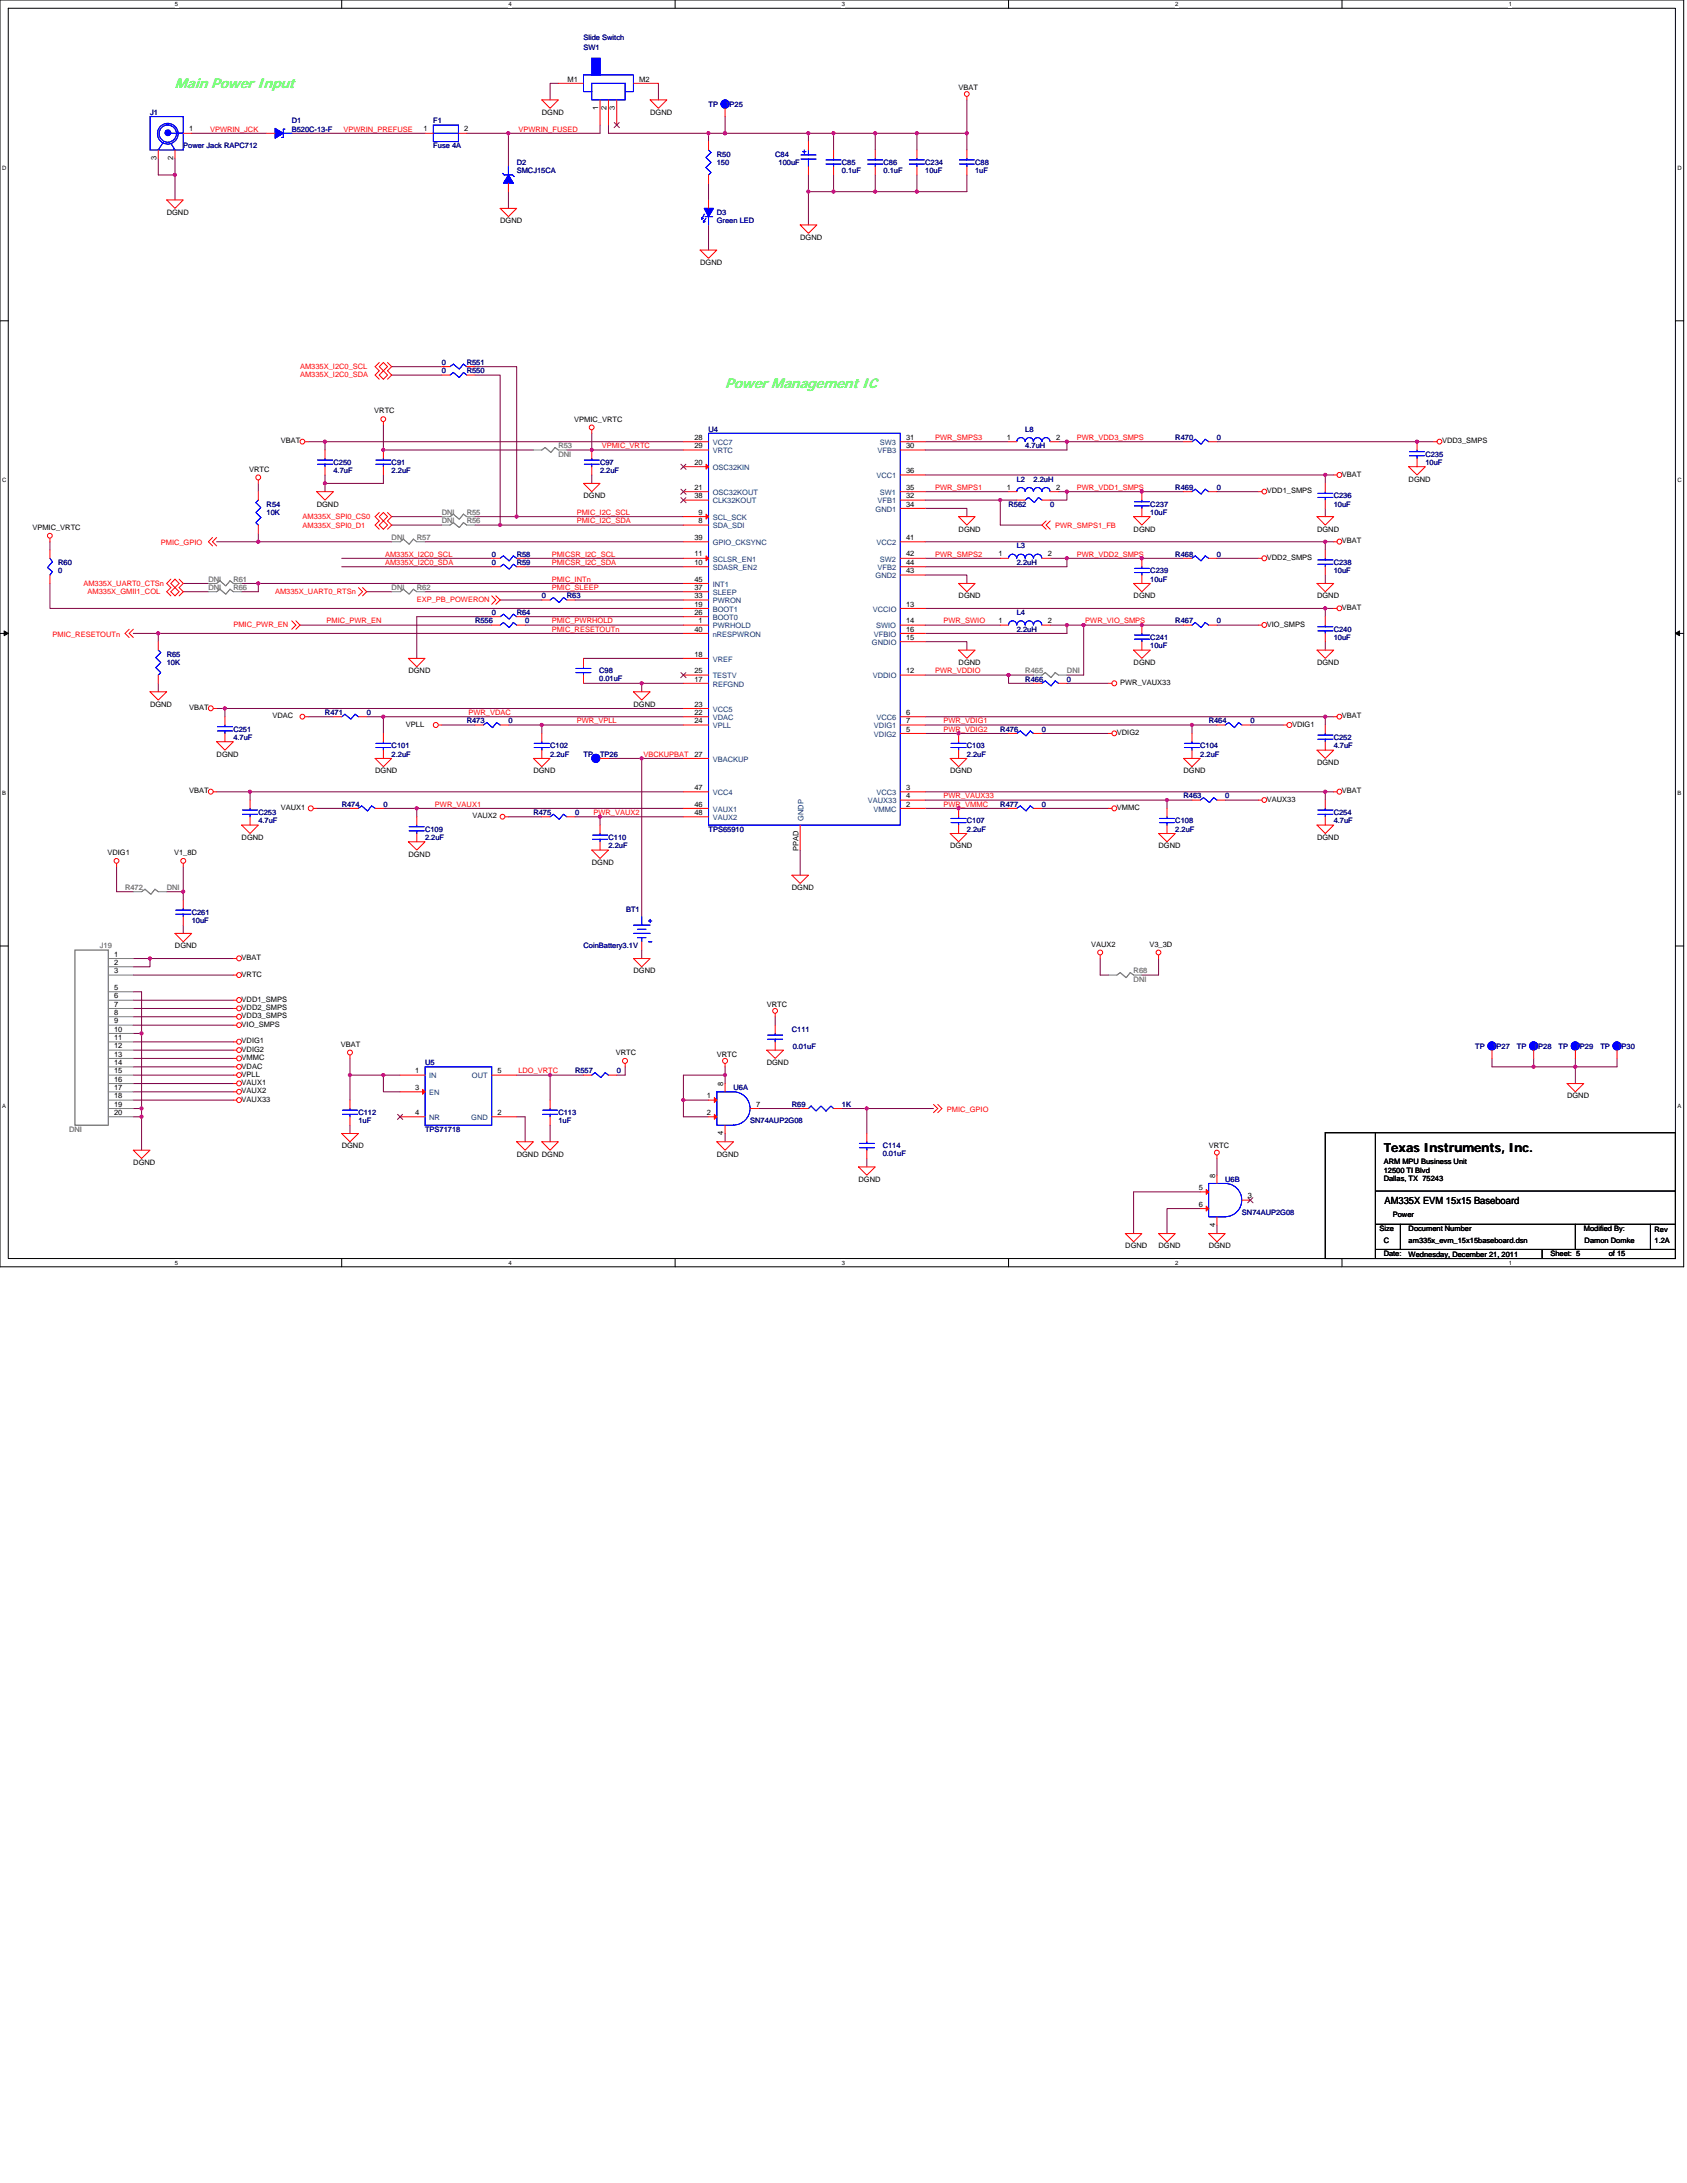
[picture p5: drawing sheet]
<svg xmlns="http://www.w3.org/2000/svg" width="216mm" height="279mm" viewBox="0 0 216 279" stroke-linecap="round" stroke-linejoin="round" font-family="sans-serif">
<defs><g id="words">
<g font-size="1.8" fill="#0f0">
<text x="22.4" y="11.3">Main Power Input</text>
<text x="92.8" y="49.7">Power Management IC</text>
</g>
<text font-size="1.6" x="177.1" y="147.4">Texas Instruments, Inc.</text>
<text font-size="1.3" x="177.2" y="154.1">AM335X EVM 15x15 Baseboard</text>
<g font-size="1" fill="#000080">
<text x="74.7" y="5.1">Slide Switch</text>
<text x="74.7" y="6.4">SW1</text>
<text x="19.2" y="14.7">J1</text>
<text x="37.3" y="15.8">D1</text>
<text x="37.3" y="16.8">B520C-13-F</text>
<text x="55.5" y="15.8">F1</text>
<text x="90.7" y="13.6">TP</text>
<text x="92.8" y="13.6">TP25</text>
<text x="23.5" y="19">Power Jack RAPC712</text>
<text x="55.5" y="19">Fuse 4A</text>
<text x="66.1" y="21.1">D2</text>
<text x="66.1" y="22.2">SMCJ15CA</text>
<text x="91.7" y="20">R50</text>
<text x="91.7" y="21.1">150</text>
<text x="99.2" y="20">C84</text>
<text x="99.6" y="21.1">100uF</text>
<text x="107.7" y="21.1">C85</text>
<text x="107.7" y="22.2">0.1uF</text>
<text x="113.1" y="21.1">C86</text>
<text x="113.1" y="22.2">0.1uF</text>
<text x="118.4" y="21.1">C234</text>
<text x="118.4" y="22.2">10uF</text>
<text x="124.8" y="21.1">C88</text>
<text x="124.8" y="22.2">1uF</text>
<text x="91.7" y="27.5">D3</text>
<text x="91.7" y="28.6">Green LED</text>
<text x="56.5" y="47.8">0</text>
<text x="56.5" y="46.7">0</text>
<text x="59.7" y="47.8">R550</text>
<text x="59.7" y="46.7">R551</text>
<text x="42.7" y="59.5">C250</text>
<text x="50.1" y="59.5">C91</text>
<text x="76.8" y="59.5">C97</text>
<text x="90.7" y="55.2">U4</text>
<text x="131.2" y="55.2">L8</text>
<text x="131.2" y="57.4">4.7uH</text>
<text x="150.4" y="56.3">R470</text>
<text x="155.7" y="56.3">0</text>
<text x="182.4" y="58.4">C235</text>
<text x="182.4" y="59.5">10uF</text>
<text x="34.1" y="64.9">R54</text>
<text x="34.1" y="65.9">10K</text>
<text x="42.7" y="60.6">4.7uF</text>
<text x="50.1" y="60.6">2.2uF</text>
<text x="76.8" y="60.6">2.2uF</text>
<text x="129.1" y="64.9">R562</text>
<text x="130.1" y="61.6">L2</text>
<text x="132.3" y="61.6">2.2uH</text>
<text x="134.4" y="64.9">0</text>
<text x="147.2" y="64.9">C237</text>
<text x="147.2" y="65.9">10uF</text>
<text x="150.4" y="62.7">R469</text>
<text x="155.7" y="62.7">0</text>
<text x="170.7" y="63.8">C236</text>
<text x="170.7" y="64.9">10uF</text>
<text x="62.9" y="71.2">0</text>
<text x="66.1" y="71.2">R58</text>
<text x="130.1" y="70.2">L3</text>
<text x="150.4" y="71.2">R468</text>
<text x="155.7" y="71.2">0</text>
<text x="7.5" y="72.3">R60</text>
<text x="7.5" y="73.4">0</text>
<text x="62.9" y="72.3">0</text>
<text x="66.1" y="72.3">R59</text>
<text x="69.3" y="76.6">0</text>
<text x="72.5" y="76.6">R63</text>
<text x="130.1" y="72.3">2.2uH</text>
<text x="147.2" y="73.4">C239</text>
<text x="147.2" y="74.4">10uF</text>
<text x="170.7" y="72.3">C238</text>
<text x="170.7" y="73.4">10uF</text>
<text x="60.8" y="79.8">R556</text>
<text x="62.9" y="78.7">0</text>
<text x="66.1" y="78.7">R64</text>
<text x="67.2" y="79.8">0</text>
<text x="130.1" y="78.7">L4</text>
<text x="130.1" y="80.9">2.2uH</text>
<text x="147.2" y="81.9">C241</text>
<text x="147.2" y="83">10uF</text>
<text x="150.4" y="79.8">R467</text>
<text x="155.7" y="79.8">0</text>
<text x="170.7" y="80.9">C240</text>
<text x="170.7" y="81.9">10uF</text>
<text x="21.3" y="84.1">R65</text>
<text x="21.3" y="85.1">10K</text>
<text x="76.7" y="86.2">C98</text>
<text x="76.7" y="87.1">0.01uF</text>
<text x="131.2" y="87.2">R466</text>
<text x="136.5" y="87.2">0</text>
<text x="29.9" y="93.6">C251</text>
<text x="29.9" y="94.7">4.7uF</text>
<text x="41.6" y="91.5">R471</text>
<text x="46.9" y="91.5">0</text>
<text x="50.1" y="95.8">C101</text>
<text x="59.7" y="92.6">R473</text>
<text x="65.1" y="92.6">0</text>
<text x="70.4" y="95.8">C102</text>
<text x="123.7" y="95.8">C103</text>
<text x="128" y="93.6">R476</text>
<text x="133.3" y="93.6">0</text>
<text x="153.6" y="95.8">C104</text>
<text x="154.7" y="92.6">R464</text>
<text x="160" y="92.6">0</text>
<text x="170.7" y="94.7">C252</text>
<text x="170.7" y="95.8">4.7uF</text>
<text x="50.1" y="96.9">2.2uF</text>
<text x="70.4" y="96.9">2.2uF</text>
<text x="74.7" y="96.9">TP</text>
<text x="76.8" y="96.9">TP26</text>
<text x="123.7" y="96.9">2.2uF</text>
<text x="153.6" y="96.9">2.2uF</text>
<text x="33.1" y="104.3">C253</text>
<text x="33.1" y="105.4">4.7uF</text>
<text x="43.7" y="103.3">R474</text>
<text x="49.1" y="103.3">0</text>
<text x="54.4" y="106.4">C109</text>
<text x="54.4" y="107.5">2.2uF</text>
<text x="68.3" y="104.3">R475</text>
<text x="73.6" y="104.3">0</text>
<text x="77.9" y="107.5">C110</text>
<text x="90.7" y="106.4">TPS65910</text>
<text x="123.7" y="105.4">C107</text>
<text x="123.7" y="106.4">2.2uF</text>
<text x="128" y="103.3">R477</text>
<text x="133.3" y="103.3">0</text>
<text x="150.4" y="105.4">C108</text>
<text x="150.4" y="106.4">2.2uF</text>
<text x="151.5" y="102.2">R463</text>
<text x="156.8" y="102.2">0</text>
<text x="170.7" y="104.3">C254</text>
<text x="170.7" y="105.4">4.7uF</text>
<text x="77.9" y="108.6">2.2uF</text>
<text x="24.5" y="117.1">C261</text>
<text x="24.5" y="118.2">10uF</text>
<text x="80.1" y="116.7">BT1</text>
<text x="74.7" y="121.4">CoinBattery3.1V</text>
<text x="54.4" y="136.3">U5</text>
<text x="73.6" y="137.4">R557</text>
<text x="78.9" y="137.4">0</text>
<text x="101.3" y="132.1">C111</text>
<text x="101.5" y="134.2">0.01uF</text>
<text x="188.8" y="134.2">TP</text>
<text x="190.9" y="134.2">TP27</text>
<text x="194.1" y="134.2">TP</text>
<text x="196.3" y="134.2">TP28</text>
<text x="199.5" y="134.2">TP</text>
<text x="201.6" y="134.2">TP29</text>
<text x="204.8" y="134.2">TP</text>
<text x="206.9" y="134.2">TP30</text>
<text x="45.9" y="142.7">C112</text>
<text x="45.9" y="143.8">1uF</text>
<text x="71.5" y="142.7">C113</text>
<text x="71.5" y="143.8">1uF</text>
<text x="93.9" y="139.5">U6A</text>
<text x="96" y="143.8">SN74AUP2G08</text>
<text x="101.3" y="141.6">R69</text>
<text x="107.7" y="141.6">1K</text>
<text x="54.4" y="144.9">TPS71718</text>
<text x="113" y="147">C114</text>
<text x="113" y="148">0.01uF</text>
<text x="156.8" y="151.3">U6B</text>
<text x="158.9" y="155.5">SN74AUP2G08</text>
</g>
<g font-size="1">
<text x="72.6" y="10.4">M1</text>
<text x="81.8" y="10.4">M2</text>
<text x="122.7" y="11.5">VBAT</text>
<text x="24.2" y="16.8">1</text>
<text x="54.2" y="16.8">1</text>
<text x="59.4" y="16.8">2</text>
<text x="69.3" y="14.7">DGND</text>
<text x="76.6" y="14.1" transform="rotate(-90 76.6 14.1)">1</text>
<text x="77.6" y="14.1" transform="rotate(-90 77.6 14.1)">2</text>
<text x="78.7" y="14.1" transform="rotate(-90 78.7 14.1)">3</text>
<text x="83.2" y="14.7">DGND</text>
<text x="20" y="20.5" transform="rotate(-90 20 20.5)">3</text>
<text x="22.2" y="20.5" transform="rotate(-90 22.2 20.5)">2</text>
<text x="21.3" y="27.5">DGND</text>
<text x="64" y="28.6">DGND</text>
<text x="89.6" y="33.9">DGND</text>
<text x="102.4" y="30.7">DGND</text>
<text x="47.9" y="52.9">VRTC</text>
<text x="73.5" y="54">VPMIC_VRTC</text>
<text x="35.9" y="56.7">VBAT</text>
<text x="88.9" y="56.3">28</text>
<text x="88.9" y="57.4">29</text>
<text x="88.9" y="59.5">20</text>
<text x="116" y="57.4">30</text>
<text x="116" y="56.3">31</text>
<text x="128.9" y="56.3">1</text>
<text x="135.1" y="56.3">2</text>
<text x="184.6" y="56.7">VDD3_SMPS</text>
<text x="31.9" y="60.4">VRTC</text>
<text x="40.5" y="64.9">DGND</text>
<text x="74.7" y="63.8">DGND</text>
<text x="88.9" y="62.7">21</text>
<text x="88.9" y="63.8">38</text>
<text x="89.4" y="65.9">9</text>
<text x="116" y="63.8">32</text>
<text x="116" y="60.6">36</text>
<text x="116" y="62.7">35</text>
<text x="116" y="64.8">34</text>
<text x="128.9" y="62.7">1</text>
<text x="135.1" y="62.7">2</text>
<text x="162.1" y="63.1">VDD1_SMPS</text>
<text x="171.7" y="61">VBAT</text>
<text x="180.3" y="61.6">DGND</text>
<text x="4.1" y="67.8">VPMIC_VRTC</text>
<text x="88.9" y="69.1">39</text>
<text x="88.9" y="71.2">11</text>
<text x="89.4" y="67">8</text>
<text x="116" y="69.1">41</text>
<text x="116" y="71.2">42</text>
<text x="122.7" y="68.1">DGND</text>
<text x="127.8" y="71.2">1</text>
<text x="134.1" y="71.2">2</text>
<text x="145.1" y="68.1">DGND</text>
<text x="162.1" y="71.7">VDD2_SMPS</text>
<text x="168.6" y="68.1">DGND</text>
<text x="171.7" y="69.5">VBAT</text>
<text x="88.9" y="72.3">10</text>
<text x="88.9" y="74.4">45</text>
<text x="88.9" y="75.5">37</text>
<text x="88.9" y="76.6">33</text>
<text x="88.9" y="77.6">19</text>
<text x="116" y="72.3">44</text>
<text x="116" y="77.6">13</text>
<text x="116" y="73.4">43</text>
<text x="122.7" y="76.6">DGND</text>
<text x="145.1" y="76.6">DGND</text>
<text x="168.6" y="76.6">DGND</text>
<text x="88.9" y="78.7">26</text>
<text x="88.9" y="80.8">40</text>
<text x="89.4" y="79.8">1</text>
<text x="116" y="80.8">16</text>
<text x="116" y="79.8">14</text>
<text x="116" y="81.9">15</text>
<text x="127.8" y="79.8">1</text>
<text x="134.1" y="79.8">2</text>
<text x="162.1" y="80.2">VIO_SMPS</text>
<text x="171.7" y="78.1">VBAT</text>
<text x="52.3" y="86.2">DGND</text>
<text x="88.9" y="84">18</text>
<text x="88.9" y="86.2">25</text>
<text x="88.9" y="87.2">17</text>
<text x="116" y="86.2">12</text>
<text x="122.7" y="85.1">DGND</text>
<text x="143.4" y="87.7">PWR_VAUX33</text>
<text x="145.1" y="85.1">DGND</text>
<text x="168.6" y="85.1">DGND</text>
<text x="19.2" y="90.4">DGND</text>
<text x="24.2" y="90.9">VBAT</text>
<text x="34.9" y="91.9">VDAC</text>
<text x="51.9" y="93">VPLL</text>
<text x="81.1" y="90.4">DGND</text>
<text x="88.9" y="91.5">22</text>
<text x="88.9" y="90.4">23</text>
<text x="88.9" y="92.6">24</text>
<text x="116" y="91.5">6</text>
<text x="116" y="92.6">7</text>
<text x="116" y="93.6">5</text>
<text x="142.9" y="94.1">VDIG2</text>
<text x="165.4" y="93">VDIG1</text>
<text x="171.7" y="91.9">VBAT</text>
<text x="24.2" y="101.5">VBAT</text>
<text x="27.7" y="96.9">DGND</text>
<text x="48" y="99">DGND</text>
<text x="68.3" y="99">DGND</text>
<text x="88.9" y="101.1">47</text>
<text x="88.9" y="96.8">27</text>
<text x="116" y="101.1">3</text>
<text x="121.6" y="99">DGND</text>
<text x="151.5" y="99">DGND</text>
<text x="168.6" y="97.9">DGND</text>
<text x="171.7" y="101.5">VBAT</text>
<text x="30.9" y="107.5">DGND</text>
<text x="35.9" y="103.7">VAUX1</text>
<text x="60.5" y="104.8">VAUX2</text>
<text x="88.9" y="103.2">46</text>
<text x="88.9" y="104.3">48</text>
<text x="116" y="103.2">2</text>
<text x="116" y="102.2">4</text>
<text x="142.9" y="103.7">VMMC</text>
<text x="162.1" y="102.6">VAUX33</text>
<text x="168.6" y="107.5">DGND</text>
<text x="13.8" y="109.4">VDIG1</text>
<text x="22.3" y="109.4">V1_8D</text>
<text x="52.3" y="109.6">DGND</text>
<text x="75.7" y="110.7">DGND</text>
<text x="101.3" y="113.9">DGND</text>
<text x="102.2" y="108.9" transform="rotate(-90 102.2 108.9)">PPAD</text>
<text x="121.6" y="108.6">DGND</text>
<text x="148.3" y="108.6">DGND</text>
<text x="14.6" y="122.4">1</text>
<text x="14.6" y="123.5">2</text>
<text x="14.6" y="124.6">3</text>
<text x="22.4" y="121.4">DGND</text>
<text x="30.9" y="122.9">VBAT</text>
<text x="30.9" y="125">VRTC</text>
<text x="81.1" y="124.6">DGND</text>
<text x="139.6" y="121.2">VAUX2</text>
<text x="147.1" y="121.2">V3_3D</text>
<text x="14.6" y="126.7">5</text>
<text x="14.6" y="127.8">6</text>
<text x="14.6" y="128.8">7</text>
<text x="14.6" y="129.9">8</text>
<text x="14.6" y="131">9</text>
<text x="30.9" y="128.2">VDD1_SMPS</text>
<text x="30.9" y="129.3">VDD2_SMPS</text>
<text x="30.9" y="130.3">VDD3_SMPS</text>
<text x="30.9" y="131.4">VIO_SMPS</text>
<text x="98.1" y="128.9">VRTC</text>
<text x="14.6" y="132">10</text>
<text x="14.6" y="133.1">11</text>
<text x="14.6" y="134.2">12</text>
<text x="14.6" y="135.2">13</text>
<text x="14.6" y="136.3">14</text>
<text x="14.6" y="137.4">15</text>
<text x="30.9" y="133.5">VDIG1</text>
<text x="30.9" y="134.6">VDIG2</text>
<text x="30.9" y="135.7">VMMC</text>
<text x="30.9" y="136.8">VDAC</text>
<text x="30.9" y="137.8">VPLL</text>
<text x="43.6" y="134">VBAT</text>
<text x="53.1" y="137.4">1</text>
<text x="63.7" y="137.4">5</text>
<text x="78.8" y="135">VRTC</text>
<text x="91.7" y="135.3">VRTC</text>
<text x="98.1" y="136.3">DGND</text>
<text x="14.6" y="138.5">16</text>
<text x="14.6" y="139.5">17</text>
<text x="14.6" y="140.6">18</text>
<text x="14.6" y="141.6">19</text>
<text x="14.6" y="142.7">20</text>
<text x="30.9" y="138.9">VAUX1</text>
<text x="30.9" y="140">VAUX2</text>
<text x="30.9" y="141">VAUX33</text>
<text x="53.1" y="139.5">3</text>
<text x="53.1" y="142.7">4</text>
<text x="63.7" y="142.7">2</text>
<text x="90.5" y="140.6">1</text>
<text x="90.5" y="142.7">2</text>
<text x="92.6" y="139" transform="rotate(-90 92.6 139)">8</text>
<text x="96.8" y="141.6">7</text>
<text x="200.6" y="140.6">DGND</text>
<text x="17.1" y="149.1">DGND</text>
<text x="43.7" y="147">DGND</text>
<text x="66.1" y="148.1">DGND DGND</text>
<text x="91.7" y="148.1">DGND</text>
<text x="92.6" y="145.3" transform="rotate(-90 92.6 145.3)">4</text>
<text x="154.7" y="147">VRTC</text>
<text x="177.1" y="149">ARM MPU Business Unit</text>
<text x="109.9" y="151.3">DGND</text>
<text x="153.4" y="152.3">5</text>
<text x="153.4" y="154.5">6</text>
<text x="155.5" y="150.7" transform="rotate(-90 155.5 150.7)">8</text>
<text x="159.7" y="153.4">3</text>
<text x="177.1" y="150.1">12500 TI Blvd</text>
<text x="177.1" y="151.2">Dallas, TX 75243</text>
<text x="178.2" y="155.7">Power</text>
<text x="144" y="159.8">DGND</text>
<text x="148.3" y="159.8">DGND</text>
<text x="154.7" y="159.8">DGND</text>
<text x="155.5" y="157" transform="rotate(-90 155.5 157)">4</text>
<text x="176.6" y="157.5">Size</text>
<text x="177.1" y="160.8">Date:</text>
<text x="177.1" y="159">C</text>
<text x="180.3" y="157.5">Document Number</text>
<text x="180.3" y="160.9">Wednesday, December 21, 2011</text>
<text x="180.3" y="159">am335x_evm_15x15baseboard.dsn</text>
<text x="198.4" y="160.8">Sheet: 5</text>
<text x="202.7" y="157.5">Modified By:</text>
<text x="202.8" y="159.2">Damon Domke</text>
<text x="205.9" y="160.8">of 15</text>
<text x="211.8" y="157.6">Rev</text>
<text x="211.8" y="159.2">1.2A</text>
</g>
<g font-size="1" fill="#f00">
<text x="26.9" y="16.8">VPWRIN_JCK</text>
<text x="43.9" y="16.8">VPWRIN_PREFUSE</text>
<text x="66.3" y="16.8">VPWRIN_FUSED</text>
<text x="38.4" y="47.2">AM335X_I2C0_SCL</text>
<text x="38.4" y="48.3">AM335X_I2C0_SDA</text>
<text x="77" y="57.4">VPMIC_VRTC</text>
<text x="119.7" y="56.3">PWR_SMPS3</text>
<text x="137.8" y="56.3">PWR_VDD3_SMPS</text>
<text x="73.8" y="65.9">PMIC_I2C_SCL</text>
<text x="119.7" y="62.7">PWR_SMPS1</text>
<text x="137.8" y="62.7">PWR_VDD1_SMPS</text>
<text x="20.6" y="69.7">PMIC_GPIO</text>
<text x="38.7" y="67.5">AM335X_SPI0_D1</text>
<text x="38.7" y="66.4">AM335X_SPI0_CS0</text>
<text x="49.3" y="71.2">AM335X_I2C0_SCL</text>
<text x="70.6" y="71.2">PMICSR_I2C_SCL</text>
<text x="73.8" y="67">PMIC_I2C_SDA</text>
<text x="119.7" y="71.2">PWR_SMPS2</text>
<text x="135" y="67.5">PWR_SMPS1_FB</text>
<text x="137.8" y="71.2">PWR_VDD2_SMPS</text>
<text x="10.7" y="75">AM335X_UART0_CTSn</text>
<text x="11.2" y="76.1">AM335X_GMII1_COL</text>
<text x="35.2" y="76.1">AM335X_UART0_RTSn</text>
<text x="49.3" y="72.3">AM335X_I2C0_SDA</text>
<text x="53.3" y="77.1">EXP_PB_POWERON</text>
<text x="70.6" y="74.5">PMIC_INTn</text>
<text x="70.6" y="75.5">PMIC_SLEEP</text>
<text x="70.6" y="72.3">PMICSR_I2C_SDA</text>
<text x="6.7" y="81.5">PMIC_RESETOUTn</text>
<text x="29.9" y="80.3">PMIC_PWR_EN</text>
<text x="41.8" y="79.8">PMIC_PWR_EN</text>
<text x="70.6" y="80.9">PMIC_RESETOUTn</text>
<text x="70.6" y="79.8">PMIC_PWRHOLD</text>
<text x="120.8" y="79.8">PWR_SWIO</text>
<text x="138.9" y="79.8">PWR_VIO_SMPS</text>
<text x="119.7" y="86.2">PWR_VDDIO</text>
<text x="59.9" y="91.5">PWR_VDAC</text>
<text x="73.8" y="92.6">PWR_VPLL</text>
<text x="120.8" y="93.7">PWR_VDIG2</text>
<text x="120.8" y="92.6">PWR_VDIG1</text>
<text x="82.3" y="96.9">VBCKUPBAT</text>
<text x="55.7" y="103.3">PWR_VAUX1</text>
<text x="75.9" y="104.3">PWR_VAUX2</text>
<text x="120.8" y="102.2">PWR_VAUX33</text>
<text x="120.8" y="103.3">PWR_VMMC</text>
<text x="66.3" y="137.4">LDO_VRTC</text>
<text x="121.2" y="142.3">PMIC_GPIO</text>
</g>
<g font-size="1" fill="#808080">
<text x="71.5" y="57.4">R53</text>
<text x="71.5" y="58.4">DNI</text>
<text x="56.5" y="65.9">DNI</text>
<text x="59.7" y="65.9">R55</text>
<text x="50.1" y="69.1">DNI</text>
<text x="53.3" y="69.1">R57</text>
<text x="56.5" y="67">DNI</text>
<text x="59.7" y="67">R56</text>
<text x="26.7" y="74.4">DNI</text>
<text x="26.7" y="75.5">DNI</text>
<text x="29.9" y="74.4">R61</text>
<text x="29.9" y="75.5">R66</text>
<text x="50.1" y="75.5">DNI</text>
<text x="53.3" y="75.5">R62</text>
<text x="131.2" y="86.2">R465</text>
<text x="136.5" y="86.2">DNI</text>
<text x="16" y="113.9">R472</text>
<text x="21.3" y="113.9">DNI</text>
<text x="12.8" y="121.4">J19</text>
<text x="145.1" y="124.6">R68</text>
<text x="145.1" y="125.6">DNI</text>
<text x="8.8" y="144.9">DNI</text>
</g>
<g font-size="1" fill="#004080">
<text x="91.2" y="57">VCC7</text>
<text x="91.2" y="58">VRTC</text>
<text x="112.3" y="58">VFB3</text>
<text x="112.6" y="57">SW3</text>
<text x="91.2" y="60.2">OSC32KIN</text>
<text x="91.2" y="63.4">OSC32KOUT</text>
<text x="91.2" y="64.4">CLK32KOUT</text>
<text x="112.1" y="65.5">GND1</text>
<text x="112.2" y="61.2">VCC1</text>
<text x="112.3" y="64.4">VFB1</text>
<text x="112.6" y="63.4">SW1</text>
<text x="91.2" y="67.6">SDA_SDI</text>
<text x="91.2" y="66.5">SCL_SCK</text>
<text x="91.2" y="69.8">GPIO_CKSYNC</text>
<text x="91.2" y="71.9">SCLSR_EN1</text>
<text x="112.2" y="69.8">VCC2</text>
<text x="112.6" y="71.9">SW2</text>
<text x="91.2" y="73">SDASR_EN2</text>
<text x="91.2" y="75.1">INT1</text>
<text x="91.2" y="76.2">SLEEP</text>
<text x="91.2" y="77.2">PWRON</text>
<text x="112.1" y="74">GND2</text>
<text x="112.3" y="73">VFB2</text>
<text x="91.2" y="78.3">BOOT1</text>
<text x="91.2" y="79.4">BOOT0</text>
<text x="91.2" y="80.4">PWRHOLD</text>
<text x="91.2" y="81.5">nRESPWRON</text>
<text x="111.6" y="82.5">GNDIO</text>
<text x="111.7" y="78.3">VCCIO</text>
<text x="111.8" y="81.5">VFBIO</text>
<text x="112.1" y="80.4">SWIO</text>
<text x="91.2" y="84.7">VREF</text>
<text x="91.2" y="86.8">TESTV</text>
<text x="91.2" y="87.9">REFGND</text>
<text x="111.7" y="86.8">VDDIO</text>
<text x="91.2" y="92.2">VDAC</text>
<text x="91.2" y="91.1">VCC5</text>
<text x="91.2" y="93.2">VPLL</text>
<text x="111.8" y="93.2">VDIG1</text>
<text x="111.8" y="94.3">VDIG2</text>
<text x="112.2" y="92.2">VCC6</text>
<text x="91.2" y="101.8">VCC4</text>
<text x="91.2" y="97.5">VBACKUP</text>
<text x="112.2" y="101.8">VCC3</text>
<text x="91.2" y="103.9">VAUX1</text>
<text x="91.2" y="105">VAUX2</text>
<text x="102.8" y="105.1" transform="rotate(-90 102.8 105.1)">GNDP</text>
<text x="111.1" y="102.8">VAUX33</text>
<text x="111.8" y="103.9">VMMC</text>
<text x="54.9" y="138">IN</text>
<text x="54.9" y="140.2">EN</text>
<text x="54.9" y="143.4">NR</text>
<text x="60.3" y="143.4">GND</text>
<text x="60.4" y="138">OUT</text>
</g>
<g font-size=".8">
<text x="22.4" y=".8">5</text>
<text x="65.1" y=".8">4</text>
<text x="107.7" y=".8">3</text>
<text x="150.4" y=".8">2</text>
<text x="193.1" y=".8">1</text>
<text x=".3" y="21.7">D</text>
<text x="214.7" y="21.7">D</text>
<text x=".3" y="61.7">C</text>
<text x="214.7" y="61.7">C</text>
<text x=".3" y="101.7">B</text>
<text x="214.7" y="101.7">B</text>
<text x=".3" y="141.8">A</text>
<text x="214.7" y="141.8">A</text>
<text x="22.4" y="161.9">5</text>
<text x="65.1" y="161.9">4</text>
<text x="107.7" y="161.9">3</text>
<text x="150.4" y="161.9">2</text>
<text x="193.1" y="161.9">1</text>
</g>
</g></defs>
<path d="M0 0h215.5v162.1h-215.5zM1.1 1.1h213.3v160h-213.3z" fill="none" stroke="#000" stroke-width=".13"/>
<g fill="#fff">
<path d="M22.4 .1h.4v.9h-.4z"/>
<path d="M22.4 161.2h.4v.8h-.4z"/>
</g>
<path d="M43.7 0v1.1M43.7 161.1v1" fill="none" stroke="#000" stroke-width=".13"/>
<g fill="#fff">
<path d="M65.1 .1h.4v.9h-.4z"/>
<path d="M65.1 161.2h.4v.8h-.4z"/>
</g>
<path d="M86.4 0v1.1M86.4 161.1v1" fill="none" stroke="#000" stroke-width=".13"/>
<g fill="#fff">
<path d="M107.7 .1h.4v.9h-.4z"/>
<path d="M107.7 161.2h.4v.8h-.4z"/>
</g>
<path d="M129.1 0v1.1M129.1 161.1v1" fill="none" stroke="#000" stroke-width=".13"/>
<g fill="#fff">
<path d="M150.4 .1h.4v.9h-.4z"/>
<path d="M150.4 161.2h.4v.8h-.4z"/>
</g>
<path d="M171.7 0v1.1M171.7 161.1v1" fill="none" stroke="#000" stroke-width=".13"/>
<g fill="#fff">
<path d="M193.1 .1h.4v.9h-.4z"/>
<path d="M193.1 161.2h.4v.8h-.4z"/>
<path d="M.3 21.1h.5v.8h-.5z"/>
<path d="M214.7 21.1h.5v.8h-.5z"/>
<path d="M.3 61.1h.5v.8h-.5z"/>
<path d="M214.7 61.1h.5v.8h-.5z"/>
</g>
<path d="M0 41.1h1.1M214.4 41.1h1.1" fill="none" stroke="#000" stroke-width=".13"/>
<g fill="#fff">
<path d="M.3 101.1h.5v.8h-.5z"/>
<path d="M214.7 101.1h.5v.8h-.5z"/>
</g>
<path d="M0 81.1h1.1M214.4 81.1h1.1" fill="none" stroke="#000" stroke-width=".13"/>
<path d="M.5 80.8l.6 .3-.6 .3zM214.4 81.1l.5-.3v.6z" fill="#000" stroke="#000" stroke-width=".13"/>
<g fill="#fff">
<path d="M.3 141.1h.5v.8h-.5z"/>
<path d="M214.7 141.1h.5v.8h-.5z"/>
</g>
<path d="M0 121.1h1.1M214.4 121.1h1.1M169.6 145h44.8v16.1h-44.8zM176 145v16M176 156.7h38.4M176 159.9h38.4M176 152.4h38.4M179.2 156.7v3.2M197.4 159.9v1.1M201.6 156.7v3.2M211.2 156.7v3.2" fill="none" stroke="#000" stroke-width=".13"/>
<g fill="none" stroke="#800040" stroke-width=".13">
<path d="M24.5 17.1h9.6M37.3 17.1h17.1M59.7 17.1h5.4M65.1 17.1v4.2M71.5 10.7h-1.1v2.1M76.8 16v1.1h-11.7M77.9 16v1.1h12.8M84.3 10.7v2.1M90.7 17.1v1M90.7 17.1h2.1M92.8 17.1h10.7v1M92.8 14.9v2.2"/>
<path d="M103.5 17.1h3.2M106.7 17.1h5.3M106.7 17.1v2.1M112 17.1v2.1M112 17.1h5.3M117.3 17.1v2.1M117.3 17.1h6.4v2.1M123.7 12.8v4.3M20.3 20.3v2.1h2.1M22.4 22.4v3.2M22.4 20.3v2.1M65.1 24.5v2.2"/>
<path d="M90.7 23.5v2.1M90.7 28.8v3.2M103.5 24.5v4.3M103.5 24.5h3.2M103.5 22.4v2.1M106.7 24.5h5.3M106.7 22.4v2.1M112 24.5h5.3M112 22.4v2.1M117.3 22.4v2.1M123.7 22.4v2.1h-6.4M39.5 56.5h2.1v1.1"/>
<path d="M41.6 56.5h45.9M49.1 54.4v3.2h19.2M50.1 46.9h6.4M50.1 48h6.4M60.8 46.9h5.3v19.2h-5.3M60.8 48h3.2v19.2M72.5 57.6h3.2M75.7 57.6h11.8M75.7 55.5v2.1M118.4 56.5h10.7M135.5 56.5h1M136.5 56.5h15"/>
<path d="M136.5 56.5v1.1h-18.1M155.7 56.5h27.8M6.4 74.7v3.2h81.1M6.4 69.3v1.1M23.5 74.7h3.2M23.5 75.7h3.2M27.7 69.3h5.4M30.9 74.7h2.2v1h-2.2M33.1 61.9v1M33.1 68.3v1M33.1 69.3h17M33.1 74.7h54.4"/>
<path d="M41.6 61.9v1M41.6 60.8v1.1M43.7 71.5h19.2M43.7 72.5h19.2M46.9 75.7h3.2M49.1 60.8v1.1h-7.5M50.1 67.2h6.4M50.1 66.1h6.4M54.4 75.7h33.1M54.4 69.3h33.1M60.8 67.2h3.2M62.9 78.9h-9.6v5.4"/>
<path d="M64 67.2h23.5M64 76.8h5.3M66.1 66.1h21.4M67.2 78.9h20.3M67.2 71.5h20.3M67.2 72.5h20.3M73.6 76.8h13.9M75.7 60.8v1.1M118.4 77.9h51.2M118.4 69.3h51.2M118.4 62.9h10.7M118.4 71.5h9.6"/>
<path d="M118.4 65.1h5.3v1M118.4 73.6h5.3v1.1M118.4 64h9.6M118.4 60.8h51.2M128 64v3.2h5.4M128 64h2.1M134.4 71.5h2.1M135.5 62.9h1v1.1h-2.1M136.5 62.9h15M136.5 71.5h15M136.5 71.5v1h-18.1M155.7 71.5h5.4"/>
<path d="M155.7 62.9h5.4M169.6 60.8h1.1M169.6 60.8v1.1M169.6 65.1v1M169.6 69.3v1.1M169.6 73.6v1.1M169.6 77.9v1M169.6 69.3h1.1M169.6 77.9h1.1M17.1 81.1h3.2M20.3 87.5v1M20.3 81.1v1"/>
<path d="M20.3 81.1h67.2M27.7 90.7h1.1v1M28.8 90.7h58.7M38.4 80h24.5M39.5 91.7h3.2M46.9 91.7h2.2M49.1 91.7h38.4M49.1 91.7v2.2M56.5 92.8h4.3M65.1 92.8h4.2M67.2 80h20.3M69.3 92.8v1.1"/>
<path d="M69.3 92.8h18.2M74.7 87.5h7.4v1M74.7 84.3h12.8M77.9 97.1h4.2M82.1 97.1h5.4M82.1 97.1v20.2M82.1 87.5h5.4M118.4 93.9h10.7M118.4 92.8h34.1M118.4 91.7h51.2v1.1M118.4 86.4h10.7M118.4 80h9.6"/>
<path d="M118.4 82.1h5.3v1.1M129.1 86.4h3.2M129.1 86.4v1.1h3.2M133.3 93.9h8.6M134.4 80h2.1M136.5 87.5h5.4M136.5 80h2.2M136.5 80v1.1h-18.1M138.7 80h12.8M138.7 80v6.4h-2.2M152.5 92.8v1.1M152.5 92.8h3.2"/>
<path d="M155.7 80h5.4M160 92.8h4.3M169.6 82.1v1.1M169.6 91.7h1.1M14.9 110.9v3.2h2.2M21.3 114.1h2.2M23.5 118.4v1.1M23.5 114.1v1.1M23.5 110.9v3.2M27.7 101.3h4.3v1.1M32 101.3h55.5M40.5 103.5h4.3"/>
<path d="M49.1 103.5h4.2M53.3 103.5h34.2M53.3 103.5v1M65.1 104.5h4.2M73.6 104.5h3.2M76.8 104.5v1.1M76.8 104.5h10.7M102.4 108.8v3.2M118.4 102.4h31M118.4 101.3h51.2v1.1M129.1 103.5h-10.7M133.3 103.5h8.6"/>
<path d="M149.4 102.4v1.1M149.4 102.4h3.1M156.8 102.4h4.3M169.6 101.3h1.1M17.1 124.8h12.8M17.1 128h12.8M17.1 126.9h1v5.4M17.1 129.1h12.8M17.1 130.1h12.8M17.1 131.2h12.8M17.1 122.7h2.1M17.1 133.3h12.8"/>
<path d="M17.1 134.4h12.8M17.1 135.5h12.8M17.1 136.5h12.8M17.1 137.6h12.8M17.1 138.7h12.8M17.1 139.7h12.8M17.1 132.3h1v9.6M19.2 122.7v1h-2.1M19.2 122.7h10.7M44.8 135.5v2.1M44.8 137.6h4.3v2.1h2.1M44.8 137.6v3.2"/>
<path d="M49.1 137.6h2.1M66.1 137.6h4.3M70.4 137.6v3.2M70.4 137.6h4.3M80 136.5v1.1h-1.1M82.1 121.6v1.1M92.8 137.6v1.1M92.8 136.5v1.1M92.8 137.6h-5.3v3.2M99.2 130.1v1.1M140.8 122.7v2.1h1.1M148.3 122.7v2.1h-2.2"/>
<path d="M190.9 135.5v1h5.4M196.3 136.5h5.3v2.2M196.3 135.5v1M201.6 135.5v1h5.3v-1M17.1 141.9h1M17.1 142.9h1v4.3M17.1 140.8h12.8M18.1 141.9v1M44.8 144v1.1M66.1 142.9h1.1v3.2M70.4 144v2.1M87.5 140.8v2.1h3.2"/>
<path d="M87.5 140.8h3.2M92.8 145.1v1M97.1 141.9h5.3M107.7 141.9h3.2M110.9 148.3v1.1M110.9 141.9v3.2M110.9 141.9h8.6M153.6 152.5h-8.5v5.4M153.6 154.7h-4.2v3.2M155.7 156.8v1.1M155.7 148.3v2.1"/>
</g>
<g fill="#f0f" stroke="#f0f" stroke-width=".13">
<circle cx="117.3" cy="17" r=".2"/>
<circle cx="123.7" cy="17" r=".2"/>
<circle cx="92.8" cy="17" r=".2"/>
<circle cx="90.7" cy="17" r=".2"/>
<circle cx="106.7" cy="24.5" r=".2"/>
<circle cx="103.5" cy="24.5" r=".2"/>
<circle cx="112" cy="24.5" r=".2"/>
<circle cx="112" cy="17" r=".2"/>
<circle cx="106.7" cy="17" r=".2"/>
<circle cx="103.5" cy="17" r=".2"/>
<circle cx="117.3" cy="24.5" r=".2"/>
<circle cx="22.4" cy="22.4" r=".2"/>
<circle cx="82.1" cy="87.4" r=".2"/>
<circle cx="33.1" cy="74.7" r=".2"/>
<circle cx="66.1" cy="66.1" r=".2"/>
<circle cx="41.6" cy="56.5" r=".2"/>
<circle cx="136.5" cy="56.5" r=".2"/>
<circle cx="169.6" cy="60.8" r=".2"/>
<circle cx="136.5" cy="62.9" r=".2"/>
<circle cx="169.6" cy="69.3" r=".2"/>
<circle cx="169.6" cy="77.9" r=".2"/>
<circle cx="136.5" cy="80" r=".2"/>
<circle cx="169.6" cy="91.7" r=".2"/>
<circle cx="169.6" cy="101.3" r=".2"/>
<circle cx="76.8" cy="104.5" r=".2"/>
<circle cx="32" cy="101.3" r=".2"/>
<circle cx="69.3" cy="92.8" r=".2"/>
<circle cx="28.8" cy="90.7" r=".2"/>
<circle cx="49.1" cy="91.7" r=".2"/>
<circle cx="53.3" cy="103.5" r=".2"/>
<circle cx="41.6" cy="61.9" r=".2"/>
<circle cx="82.1" cy="97.1" r=".2"/>
<circle cx="129.1" cy="86.4" r=".2"/>
<circle cx="138.7" cy="80" r=".2"/>
<circle cx="149.3" cy="102.4" r=".2"/>
<circle cx="152.5" cy="92.8" r=".2"/>
<circle cx="136.5" cy="71.4" r=".2"/>
<circle cx="201.6" cy="136.5" r=".2"/>
<circle cx="196.3" cy="136.5" r=".2"/>
<circle cx="20.2" cy="81.1" r=".2"/>
<circle cx="65.1" cy="17" r=".2"/>
<circle cx="23.4" cy="114.1" r=".2"/>
<circle cx="122.7" cy="93.9" r=".2"/>
<circle cx="122.7" cy="103.5" r=".2"/>
<circle cx="33.1" cy="69.3" r=".2"/>
<circle cx="75.7" cy="57.6" r=".2"/>
<circle cx="49.1" cy="57.6" r=".2"/>
<circle cx="70.4" cy="137.6" r=".2"/>
<circle cx="49.1" cy="137.6" r=".2"/>
<circle cx="44.8" cy="137.6" r=".2"/>
<circle cx="87.5" cy="140.8" r=".2"/>
<circle cx="92.8" cy="137.6" r=".2"/>
<circle cx="110.9" cy="141.9" r=".2"/>
<circle cx="146.1" cy="80" r=".2"/>
<circle cx="146.1" cy="71.4" r=".2"/>
<circle cx="146.1" cy="62.9" r=".2"/>
<circle cx="181.3" cy="56.5" r=".2"/>
<circle cx="19.2" cy="122.7" r=".2"/>
<circle cx="18.1" cy="132.3" r=".2"/>
<circle cx="18.1" cy="142.9" r=".2"/>
<circle cx="18.1" cy="141.9" r=".2"/>
<circle cx="64" cy="67.2" r=".2"/>
<circle cx="128" cy="64" r=".2"/>
</g>
<g fill="none" stroke="#f00" stroke-width=".13">
<path d="M20.3 19.2v1.1M22.4 19.2v1.1M23.5 17.1h1M34.1 17.1h1.1M37.3 17.1h.1M54.4 17.1h1.1M58.7 17.1h1M69.3 12.8h2.2l-1.1 1.1zM71.5 10.7h3.2M76.8 12.8v3.2M77.9 12.8v3.2M78.9 12.8v3.2"/>
<path d="M81.1 10.7h3.2M83.2 12.8h2.1l-1 1.1zM90.7 18.1v1.1M92.8 13.9v1M103.5 18.1v1.1M106.7 19.2v1.1M112 19.2v1.1M117.3 19.2v1.1M123.7 12.4v.4M123.7 19.2v1.1M21.3 25.6h2.2l-1.1 1.1zM64 26.7h2.1l-1 1z"/>
<path d="M65.1 21.3h.1M65.1 23.5v1M89.6 32h2.1l-1 1.1zM90.7 25.6v1.1M90.7 28.8h.1M90.7 22.4v1.1M102.4 28.8h2.1l-1 1.1zM103.5 21.3v1.1M106.7 21.3v1.1M112 21.3v1.1M117.3 21.3v1.1M123.7 21.3v1.1"/>
<path d="M39 56.5h.5M41.6 57.6v1.1M41.6 59.7v1.1M48.5 46.4l-.5 .5 .5 .6-.5 .5 .5 .5M48.5 46.9l.6-.5 .5 .5-.5 .6zM49.1 54v.4M49.1 47.5l.5 .5-.5 .5-.6-.5zM49.1 57.6v1.1M49.1 59.7v1.1M49.6 46.4l.5 .5-.5 .6 .5 .5-.5 .5M56.5 48h1.1M56.5 46.9h1.1"/>
<path d="M59.7 48h1.1M59.7 46.9h1.1M75.7 55v.5M75.7 57.6v1.1M75.7 59.7v1.1M87.5 56.5h3.2M87.5 57.6h3.2M87.5 59.7h3.2M115.2 56.5h3.2M115.2 57.6h3.2M129.1 56.5h1M134.4 56.5h1.1"/>
<path d="M151.5 56.5h1M154.7 56.5h1M180.3 59.7h2.1l-1 1.1zM181.4 56.5v1.1M181.4 58.7v1M183.5 56.5h.4M6.4 68.9v.4M6.4 70.4v1.1M6.4 73.6v1.1M21.9 74.1l-.6 .6 .6 .5-.6 .5 .6 .6M22.4 74.1l.5 .6-.5 .5-.5-.5zM22.4 75.2l.5 .5-.5 .6-.5-.6z"/>
<path d="M22.9 74.1l.6 .6-.6 .5 .6 .5-.6 .6M27.2 68.8l-.5 .5 .5 .6M27.7 68.8l-.5 .5 .5 .6M33.1 61.4v.5M33.1 62.9v1.1M33.1 67.2v1.1M37.3 79.5l.6 .5-.6 .5M37.9 79.5l.5 .5-.5 .5M40.5 62.9h2.2l-1.1 1.1zM45.9 75.2l.5 .5-.5 .6M46.4 75.2l.5 .5-.5 .6M48.5 65.6l-.5 .5 .5 .6-.5 .5 .5 .5"/>
<path d="M48.5 66.1l.6-.5 .5 .5-.5 .6zM49.1 66.7l.5 .5-.5 .5-.6-.5zM49.6 65.6l.5 .5-.5 .6 .5 .5-.5 .5M62.9 78.9h1.1M62.9 71.5h1.1M62.9 72.5h1.1M62.9 76.3l.6 .5-.6 .5M63.5 76.3l.5 .5-.5 .5M66.1 78.9h1.1M66.1 71.5h1.1M66.1 72.5h1.1M69.3 76.8h1.1"/>
<path d="M72.5 76.8h1.1M74.7 61.9h2.1l-1.1 1zM87.5 62.9h3.2M87.5 67.2h3.2M87.5 66.1h3.2M87.5 69.3h3.2M87.5 72.5h3.2M87.5 71.5h3.2M87.5 74.7h3.2M87.5 75.7h3.2M87.5 76.8h3.2M87.5 77.9h3.2"/>
<path d="M87.5 78.9h3.2M87.5 64h3.2M115.2 60.8h3.2M115.2 62.9h3.2M115.2 64h3.2M115.2 65.1h3.2M115.2 69.3h3.2M115.2 71.5h3.2M115.2 72.5h3.2M115.2 73.6h3.2M115.2 77.9h3.2M122.7 66.1h2.1l-1.1 1.1z"/>
<path d="M122.7 74.7h2.1l-1.1 1zM128 71.5h1.1M129.1 62.9h1M130.1 64h1.1M133.3 71.5h1.1M133.3 64h1.1M133.9 66.7l-.6 .5 .6 .5M134.4 66.7l-.5 .5 .5 .5M134.4 62.9h1.1M145.1 66.1h2.1l-1.1 1.1zM145.1 74.7h2.1l-1.1 1zM146.1 71.5v1"/>
<path d="M146.1 73.6v1.1M146.1 62.9v1.1M146.1 65.1v1M151.5 62.9h1M151.5 71.5h1M154.7 62.9h1M154.7 71.5h1M161.1 62.9h.4M161.1 71.5h.4M168.6 66.1h2.1l-1.1 1.1zM168.6 74.7h2.1l-1.1 1zM169.6 70.4v1.1"/>
<path d="M169.6 72.5v1.1M169.6 61.9v1M169.6 64v1.1M169.6 78.9v1.1M170.7 60.8h.4M170.7 69.3h.4M170.7 77.9h.4M16.5 80.5l-.5 .6 .5 .5M17.1 80.5l-.6 .6 .6 .5M19.2 88.5h2.1l-1 1.1zM20.3 82.1v1.1M20.3 86.4v1.1"/>
<path d="M27.3 90.7h.4M27.7 94.9h2.2l-1.1 1.1zM28.8 91.7v1.1M28.8 93.9v1M39 91.7h.5M42.7 91.7h1M45.9 91.7h1M48 97.1h2.1l-1 1zM49.1 93.9v1M49.1 96v1.1M52.3 84.3h2.1l-1.1 1zM56.1 92.8h.4"/>
<path d="M60.8 92.8h1.1M62.9 80h1.1M64 92.8h1.1M66.1 80h1.1M68.3 97.1h2.1l-1.1 1zM69.3 93.9v1M69.3 96v1.1M74.7 84.3v1M74.7 86.4v1.1M76.8 97.1h1.1M81.1 88.5h2.1l-1.1 1.1zM87.5 80h3.2"/>
<path d="M87.5 81.1h3.2M87.5 84.3h3.2M87.5 86.4h3.2M87.5 87.5h3.2M87.5 91.7h3.2M87.5 90.7h3.2M87.5 92.8h3.2M87.5 97.1h3.2M115.2 80h3.2M115.2 82.1h3.2M115.2 81.1h3.2M115.2 86.4h3.2"/>
<path d="M115.2 92.8h3.2M115.2 91.7h3.2M115.2 93.9h3.2M121.6 97.1h2.1l-1 1zM122.7 83.2h2.1l-1.1 1.1zM122.7 93.9v1M122.7 96v1.1M128 80h1.1M129.1 93.9h1M132.3 87.5h1M132.3 93.9h1.1M133.3 80h1.1"/>
<path d="M135.5 87.5h1M141.9 93.9h.4M141.9 87.5h.4M145.1 83.2h2.1l-1.1 1.1zM146.1 80v1.1M146.1 82.1v1.1M151.5 97.1h2.1l-1.1 1zM151.5 80h1M152.5 93.9v1M152.5 96v1.1M154.7 80h1M155.7 92.8h1.1"/>
<path d="M158.9 92.8h1.1M161.1 80h.4M164.3 92.8h.4M168.6 83.2h2.1l-1.1 1.1zM168.6 96h2.1l-1.1 1.1zM169.6 92.8v1.1M169.6 94.9v1.1M169.6 81.1v1M170.7 91.7h.4M14.9 110.5v.4M22.4 119.5h2.1l-1 1zM23.5 110.5v.4"/>
<path d="M23.5 115.2v1.1M23.5 117.3v1.1M27.3 101.3h.4M30.9 105.6h2.2l-1.1 1.1zM32 102.4v1.1M32 104.5v1.1M40.1 103.5h.4M44.8 103.5h1.1M48 103.5h1.1M52.3 107.7h2.1l-1.1 1.1zM53.3 104.5v1.1M53.3 106.7v1"/>
<path d="M64.6 104.5h.5M69.3 104.5h1.1M72.5 104.5h1.1M75.7 108.8h2.2l-1.1 1.1zM76.8 105.6v1.1M76.8 107.7v1.1M82.1 117.3h.1M87.5 103.5h3.2M87.5 101.3h3.2M87.5 104.5h3.2M101.3 112h2.2l-1.1 1.1zM102.4 105.6v3.2"/>
<path d="M115.2 102.4h3.2M115.2 101.3h3.2M115.2 103.5h3.2M121.6 106.7h2.1l-1 1zM122.7 103.5v1M122.7 105.6v1.1M129.1 103.5h1M132.3 103.5h1.1M141.9 103.5h.4M148.3 106.7h2.1l-1 1zM149.4 103.5v1M149.4 105.6v1.1"/>
<path d="M152.5 102.4h1.1M155.7 102.4h1.1M161.1 102.4h.4M168.6 105.6h2.1l-1.1 1.1zM169.6 102.4v1.1M169.6 104.5v1.1M170.7 101.3h.4M29.9 122.7h.4M29.9 124.8h.4M29.9 128h.4M29.9 129.1h.4M29.9 130.1h.4"/>
<path d="M29.9 131.2h.4M29.9 133.3h.4M29.9 134.4h.4M29.9 135.5h.4M29.9 136.5h.4M29.9 137.6h.4M29.9 138.7h.4M29.9 139.7h.4M44.8 135v.5M51.2 137.6h3.2M51.2 139.7h3.2M62.9 137.6h3.2"/>
<path d="M74.7 137.6h1M77.9 137.6h1M80 136.1v.4M81.1 122.7h2.1l-1.1 1zM82.1 120.5v1.1M92.8 136.1v.4M92.8 138.7v1M98.1 134.4h2.2l-1.1 1.1zM99.2 129.7v.4M99.2 131.2v1.1M99.2 133.3v1.1M140.8 122.2v.5"/>
<path d="M148.3 122.2v.5M190.9 134.4v1.1M196.3 134.4v1.1M200.6 138.7h2.1l-1.1 1zM201.6 134.4v1.1M206.9 134.4v1.1M17.1 147.2h2.1l-1.1 1.1zM29.9 140.8h.4M43.7 145.1h2.2l-1.1 1zM44.8 140.8v1.1M44.8 142.9v1.1M51.2 142.9h3.2"/>
<path d="M62.9 142.9h3.2M66.1 146.1h2.2l-1.1 1.1zM69.3 146.1h2.2l-1.1 1.1zM70.4 140.8v1.1M70.4 142.9v1.1M90.7 140.8h1M90.7 142.9h1M91.7 146.1h2.2l-1.1 1.1zM92.8 144v1.1M96 141.9h1.1M102.4 141.9h1.1M106.7 141.9h1"/>
<path d="M109.9 149.4h2.1l-1.1 1zM110.9 145.1v1M110.9 147.2v1.1M119.5 141.4l.5 .5-.5 .5M120 141.4l.5 .5-.5 .5M144 157.9h2.1l-1 1zM148.3 157.9h2.1l-1 1zM153.6 152.5h1.1M153.6 154.7h1.1M154.7 157.9h2.1l-1.1 1zM155.7 147.8v.5M155.7 150.4v1.1"/>
<path d="M155.7 155.7v1.1M158.9 153.6h1.1"/>
<circle cx="123.7" cy="12" r=".31"/>
<circle cx="38.7" cy="56.5" r=".31"/>
<circle cx="49.1" cy="53.6" r=".31"/>
<circle cx="75.7" cy="54.7" r=".31"/>
<circle cx="184.2" cy="56.5" r=".31"/>
<circle cx="6.4" cy="68.6" r=".31"/>
<circle cx="33" cy="61.1" r=".32"/>
<circle cx="161.8" cy="80" r=".32"/>
<circle cx="161.8" cy="71.5" r=".32"/>
<circle cx="161.8" cy="62.9" r=".31"/>
<circle cx="171.4" cy="60.8" r=".32"/>
<circle cx="171.4" cy="69.3" r=".32"/>
<circle cx="171.4" cy="77.9" r=".31"/>
<circle cx="27" cy="90.7" r=".32"/>
<circle cx="38.7" cy="91.7" r=".31"/>
<circle cx="55.8" cy="92.8" r=".32"/>
<circle cx="142.6" cy="87.5" r=".32"/>
<circle cx="142.6" cy="93.9" r=".31"/>
<circle cx="165" cy="92.8" r=".32"/>
<circle cx="171.4" cy="91.7" r=".31"/>
<circle cx="14.9" cy="110.2" r=".31"/>
<circle cx="23.5" cy="110.2" r=".31"/>
<circle cx="27" cy="101.3" r=".32"/>
<circle cx="39.8" cy="103.5" r=".32"/>
<circle cx="64.3" cy="104.5" r=".31"/>
<circle cx="142.6" cy="103.5" r=".32"/>
<circle cx="161.8" cy="102.4" r=".31"/>
<circle cx="171.4" cy="101.3" r=".32"/>
<circle cx="30.6" cy="130.1" r=".32"/>
<circle cx="30.6" cy="133.3" r=".32"/>
<circle cx="30.6" cy="138.7" r=".32"/>
<circle cx="30.6" cy="124.8" r=".32"/>
<circle cx="30.6" cy="128" r=".32"/>
<circle cx="30.6" cy="122.7" r=".32"/>
<circle cx="30.6" cy="135.5" r=".32"/>
<circle cx="30.6" cy="131.2" r=".31"/>
<circle cx="30.6" cy="136.5" r=".31"/>
<circle cx="30.6" cy="137.6" r=".31"/>
<circle cx="30.6" cy="139.7" r=".31"/>
<circle cx="30.6" cy="129.1" r=".31"/>
<circle cx="30.6" cy="134.4" r=".31"/>
<circle cx="44.8" cy="134.7" r=".31"/>
<circle cx="80" cy="135.8" r=".32"/>
<circle cx="92.8" cy="135.8" r=".32"/>
<circle cx="99.2" cy="129.4" r=".31"/>
<circle cx="140.8" cy="121.9" r=".31"/>
<circle cx="148.3" cy="121.9" r=".31"/>
<circle cx="30.6" cy="140.8" r=".32"/>
<circle cx="155.7" cy="147.5" r=".31"/>
</g>
<g fill="none" stroke="#00f" stroke-width=".13">
<path d="M19.2 14.9h4.3v4.3h-4.3zM20.9 18.2l-.6 1M21.3 17.1h2.2h-.7M21.3 15.8v.2M21.5 15.8v.2M21.9 18.3l.5 .9M36.3 17.1h1M36.5 16.5h-.2v1.1h-.3M55.5 17.1h3.2M55.5 16h3.2v2.1h-3.2zM75.7 11.7h-1v-2.1h6.4v2.1h-1.1M75.7 10.7h4.3v2.1h-4.3z"/>
<path d="M90.7 19.2l.3 .3-.7 .7 .7 .6-.7 .6 .7 .7-.3 .3M102.5 19.8h1.9M102.7 19.4h.4M102.9 19.2v.4M103.5 19.2v.6M64.3 22.2l.2 .2h1.1l.2 .2M65.1 21.3v1.1M90 27.9l-.2 .1M90.1 27.4l-.3 .6v-.2M90.2 27.7h1M90.2 28.4l-.2 .1M90.3 27.9l-.3 .6v-.2"/>
<path d="M90.7 27.7v1.1M102.5 20.4h1.9M103.5 20.4v.9M105.7 21h1.9M105.7 20.5h1.9M106.7 20.3v.2M106.7 21v.3M111 21h2M111 20.5h2M112 20.3v.2M112 21v.3M116.4 21h1.9"/>
<path d="M116.4 20.5h1.9M117.3 20.3v.2M117.3 21v.3M122.8 21h1.9M122.8 20.5h1.9M123.7 20.3v.2M123.7 21v.3M40.6 59.4h2M40.6 58.9h2M41.6 58.7v.2M41.6 59.4v.3M48.1 59.4h1.9"/>
<path d="M48.1 58.9h1.9M49.1 58.7v.2M49.1 59.4v.3M59.7 48l-.4-.3-.5 .6-.8-.6-.4 .3M59.7 46.9l-.4-.3-.5 .6-.8-.6-.4 .3M74.8 59.4h1.9M74.8 58.9h1.9M75.7 58.7v.2M75.7 59.4v.3M90.7 55.5h24.5v50.1h-24.5zM130.1 56.5a.53 .53 0 0 1 .6-.5 .53 .53 0 0 1 .5 .5M131.2 56.5a.52 .52 0 0 1 .5-.5 .52 .52 0 0 1 .5 .5"/>
<path d="M132.3 56.5a.53 .53 0 0 1 .5-.5 .53 .53 0 0 1 .5 .5M133.4 56.5a.52 .52 0 0 1 .5-.5 .52 .52 0 0 1 .5 .5M154.7 56.5l-.5-.3-.5 .7-.7-.7-.5 .3M180.4 58.3h1.9M180.4 57.8h1.9M181.4 57.6v.2M181.4 58.3v.4M6.4 71.5l.3 .4-.6 .7 .6 .6-.3 .4M33.1 64l-.4 .3 .7 .7-.7 .6 .7 .6-.7 .7 .4 .3M66.1 78.9l-.4-.3-.5 .6-.8-.6-.4 .3M66.1 71.5l-.4-.4-.5 .7-.8-.7-.4 .4M66.1 72.5l-.4-.3-.5 .7-.8-.7-.4 .3"/>
<path d="M72.5 76.8l-.4-.3-.5 .6-.8-.6-.4 .3M129.1 71.4a.52 .52 0 0 1 .5-.5 .52 .52 0 0 1 .5 .5 .54 .54 0 0 1 .6-.5 .54 .54 0 0 1 .5 .5M129.1 80a.52 .52 0 0 1 .5-.5 .52 .52 0 0 1 .5 .5 .54 .54 0 0 1 .6-.5 .54 .54 0 0 1 .5 .5M130.1 62.9a.53 .53 0 0 1 .6-.5 .53 .53 0 0 1 .5 .5M131.2 62.9a.52 .52 0 0 1 .5-.5 .52 .52 0 0 1 .5 .5M131.2 71.4a.52 .52 0 0 1 .5-.5 .52 .52 0 0 1 .5 .5M131.2 80a.52 .52 0 0 1 .5-.5 .52 .52 0 0 1 .5 .5M132.3 62.9a.53 .53 0 0 1 .5-.5 .53 .53 0 0 1 .5 .5M132.3 71.4a.53 .53 0 0 1 .5-.5 .53 .53 0 0 1 .5 .5M132.3 80a.53 .53 0 0 1 .5-.5 .53 .53 0 0 1 .5 .5M133.3 64l-.4-.3-.5 .6-.8-.6-.4 .3M133.4 62.9a.52 .52 0 0 1 .5-.5 .52 .52 0 0 1 .5 .5"/>
<path d="M145.2 73.3h1.9M145.2 72.7h1.9M145.2 64.7h1.9M145.2 64.2h1.9M146.1 72.5v.2M146.1 73.3v.3M146.1 64v.2M146.1 64.7v.4M154.7 62.9l-.5-.3-.5 .6-.7-.6-.5 .3M154.7 71.5l-.5-.4-.5 .7-.7-.7-.5 .4M168.7 72.2h1.9M168.7 71.7h1.9"/>
<path d="M168.7 63.7h1.9M168.7 63.1h1.9M169.6 71.5v.2M169.6 72.2v.3M169.6 62.9v.2M169.6 63.7v.3M20.3 83.2l.3 .3-.7 .7 .7 .6-.7 .6 .7 .7-.3 .3M27.8 93.6h2M27.8 93h2M28.8 92.8v.2M28.8 93.6v.3M45.9 91.7l-.5-.3-.5 .7-.7-.7-.5 .3"/>
<path d="M48.1 95.7h1.9M48.1 95.1h1.9M49.1 94.9v.2M49.1 95.7v.3M64 92.8l-.4-.3-.6 .6-.7-.6-.4 .3M66.1 80l-.4-.3-.5 .6-.8-.6-.4 .3M68.4 95.7h1.9M68.4 95.1h1.9M69.3 94.9v.2M69.3 95.7v.3M73.7 86.1h1.9M73.7 85.6h1.9"/>
<path d="M74.7 85.3v.3M74.7 86.1v.3M121.7 95.7h1.9M121.7 95.1h1.9M122.7 94.9v.2M122.7 95.7v.3M132.3 93.9l-.5-.3-.5 .6-.7-.6-.5 .3M135.5 87.5l-.5-.4-.5 .7-.7-.7-.5 .4M145.2 81.8h1.9M145.2 81.3h1.9M146.1 81.1v.2M146.1 81.8v.3"/>
<path d="M151.6 95.7h1.9M151.6 95.1h1.9M152.5 94.9v.2M152.5 95.7v.3M154.7 80l-.5-.3-.5 .6-.7-.6-.5 .3M158.9 92.8l-.4-.3-.5 .6-.8-.6-.4 .3M168.7 94.6h1.9M168.7 94.1h1.9M168.7 80.8h1.9M168.7 80.2h1.9M169.6 93.9v.2M169.6 94.6v.3"/>
<path d="M169.6 80v.2M169.6 80.8v.3M22.5 117h1.9M22.5 116.5h1.9M23.5 116.3v.2M23.5 117v.3M31 104.2h2M31 103.7h2M32 103.5v.2M32 104.2v.3M45.9 103.5l.4-.4 .7 .7 .6-.7 .4 .4M52.4 106.3h1.9"/>
<path d="M52.4 105.8h1.9M53.3 105.6v.2M53.3 106.3v.4M70.4 104.5l.4-.3 .8 .7 .5-.7 .4 .3M75.8 107.4h2M75.8 106.9h2M76.8 106.7v.2M76.8 107.4v.3M81.1 118.4h2.1M81.1 119.5h2.1M81.6 118.9h1.1M82.1 117.3v1.1"/>
<path d="M83 117.9h.4M83.2 117.7v.4M121.7 105.3h1.9M121.7 104.8h1.9M122.7 104.5v.3M122.7 105.3v.3M130.1 103.5l.5-.4 .7 .7 .5-.7 .5 .4M148.4 105.3h1.9M148.4 104.8h1.9M149.4 104.5v.3M149.4 105.3v.3M153.6 102.4l.4-.3 .8 .6 .5-.6 .4 .3"/>
<path d="M168.7 104.2h1.9M168.7 103.7h1.9M169.6 103.5v.2M169.6 104.2v.3M54.4 136.5h8.5v7.5h-8.5zM75.7 137.6l.5-.3 .7 .6 .5-.6 .5 .3M81.6 120h1.1M82.1 120v.5M83 120.5h.4M93.9 139.7a2.13 2.13 0 0 1 2.1 2.2 2.13 2.13 0 0 1-2.1 2.1M93.9 139.7h-2.2v4.3h2.2M98.2 133h2"/>
<path d="M98.2 132.5h2M99.2 132.3v.2M99.2 133v.3M43.8 142.6h2M43.8 142.1h2M44.8 141.9v.2M44.8 142.6v.3M69.4 142.6h2M69.4 142.1h2M70.4 141.9v.2M70.4 142.6v.3M106.7 141.9l-.4-.3-.6 .6-.6-.6-.7 .6-.6-.6-.3 .3"/>
<path d="M110 146.9h1.9M110 146.3h1.9M110.9 146.1v.2M110.9 146.9v.3M156.8 151.5a2.13 2.13 0 0 1 2.1 2.1 2.13 2.13 0 0 1-2.1 2.1M156.8 151.5h-2.1v4.2h2.1"/>
<circle cx="21.5" cy="17.1" r="1.33"/>
<circle cx="21.5" cy="17.1" r="1.11"/>
</g>
<g fill="none" stroke="#808080" stroke-width=".13">
<path d="M68.3 57.6h1l.5-.3 .7 .6 .5-.6 .5 .3h1M26.7 74.7h1l.5-.4 .7 .7 .5-.7 .5 .4h1M26.7 75.7h1l.5-.3 .7 .7 .5-.7 .5 .3h1M50.1 69.3h1.1l.4-.3 .8 .7 .5-.7 .4 .3h1.1M50.1 75.7h1.1l.4-.3 .8 .7 .5-.7 .4 .3h1.1M56.5 66.1h1.1l.4-.3 .8 .7 .5-.7 .4 .3h1.1M56.5 67.2h1.1l.4-.3 .8 .6 .5-.6 .4 .3h1.1M132.3 86.4h1l.5-.3 .7 .6 .5-.6 .5 .3h1M17.1 114.1h1l.5-.3 .7 .7 .5-.7 .5 .3h1M9.6 121.6h4.3v22.4h-4.3zM13.9 122.7h3.2M13.9 123.7h3.2"/>
<path d="M13.9 124.8h3.2M13.9 126.9h3.2M13.9 128h3.2M13.9 129.1h3.2M13.9 130.1h3.2M13.9 131.2h3.2M13.9 132.3h3.2M13.9 133.3h3.2M13.9 134.4h3.2M13.9 135.5h3.2M13.9 136.5h3.2M13.9 137.6h3.2"/>
<path d="M13.9 138.7h3.2M13.9 139.7h3.2M141.9 124.8h1l.5-.3 .7 .6 .6-.6 .4 .3h1M13.9 140.8h3.2M13.9 141.9h3.2M13.9 142.9h3.2"/>
</g>
<g fill="#00f" stroke="#00f" stroke-width=".13">
<path d="M90.1 26.7h1.2l-.6 1z" fill-rule="evenodd"/>
<path d="M90.1 26.7h1.2l-.6 1z" fill-rule="evenodd"/>
<path d="M35.2 16.4l1.1 .7-1.1 .6z" fill-rule="evenodd"/>
<path d="M35.2 16.4l1.1 .7-1.1 .6z" fill-rule="evenodd"/>
<path d="M65.1 22.4l.6 1.1h-1.3z" fill-rule="evenodd"/>
<path d="M65.1 22.4l.6 1.1h-1.3z" fill-rule="evenodd"/>
<path d="M75.7 7.5h1.1v2.1h-1.1z" fill-rule="evenodd"/>
<path d="M75.7 7.5h1.1v2.1h-1.1z" fill-rule="evenodd"/>
<circle cx="92.8" cy="13.3" r=".53"/>
<circle cx="76.2" cy="97.1" r=".52"/>
<circle cx="21.5" cy="17" r=".36"/>
<circle cx="190.9" cy="133.9" r=".52"/>
<circle cx="196.3" cy="133.9" r=".52"/>
<circle cx="201.6" cy="133.9" r=".52"/>
<circle cx="206.9" cy="133.9" r=".52"/>
</g>
<g fill="#f00" stroke="#f00" stroke-width=".13">
<path d="M90.4 59.4l.3 .3-.3 .3z"/>
<path d="M90.4 65.8l.3 .3-.3 .3z"/>
<path d="M90.4 71.1l.3 .4-.3 .3z"/>
<path d="M154.4 152.2l.3 .3-.3 .4z"/>
<path d="M154.4 154.4l.3 .3-.3 .3z"/>
<path d="M54.1 139.4l.3 .3-.3 .4z"/>
<path d="M91.4 140.5l.3 .3-.3 .3z"/>
<path d="M91.4 142.6l.3 .3-.3 .4z"/>
</g>
<g fill="none" stroke="#804000" stroke-width=".13">
<path d="M78.6 15.7l.7 .6M79.2 15.7l-.6 .6M87.1 59.4l.7 .7M87.8 59.4l-.7 .7M87.1 62.6l.7 .7M87.1 63.7l.7 .6M87.8 62.6l-.7 .7M87.8 63.7l-.7 .6M87.1 86.1l.7 .6M87.8 86.1l-.7 .6M50.9 142.6l.6 .7M51.5 142.6l-.6 .7"/>
<path d="M159.7 153.3l.7 .6M160.3 153.3l-.6 .6"/>
</g>
<use href="#words"/>
</svg>
